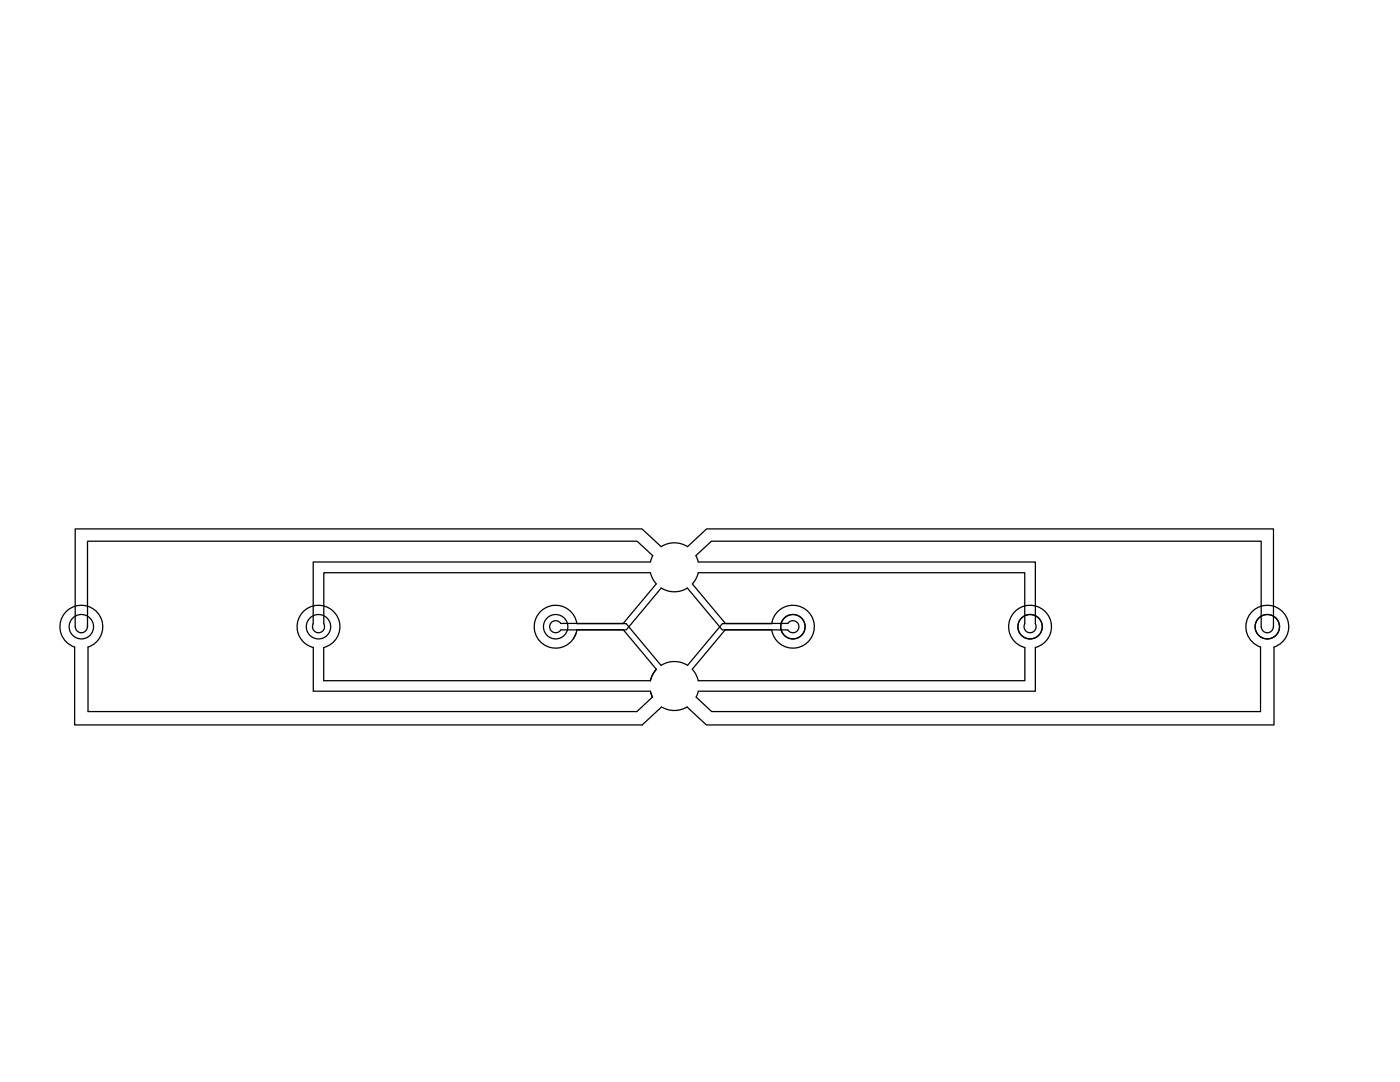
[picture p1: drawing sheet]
<svg xmlns="http://www.w3.org/2000/svg" width="279mm" height="216mm" viewBox="0 0 279 216" stroke-linecap="round" stroke-linejoin="round" font-family="sans-serif">
<g fill="none" stroke="#000" stroke-width=".25">
<path d="M129.8 112.1h-67.3v12.4a1.21 1.21 0 0 0 1.1 1.8 1.21 1.21 0 0 0 1-1.8v-10.2h65.2M129.8 112.1l.5-1.2-3.2-2.9h-109.6v17.1M129.8 114.3l.3 .9 .9 1.3-6.6 7.9h-12.4M138.2 116.5l6.6 7.9h12.4M138.9 110.9l3.1-2.9h109.7v17.1a1.21 1.21 0 0 0 1.2 1.2 1.21 1.21 0 0 0 1.2-1.2M138.9 110.9l.5 1.2h67.2v12.4a1.21 1.21 0 0 1-1 1.8 1.21 1.21 0 0 1-1.1-1.8v-10.2h-65.1l-.6 1.4-.6 .8M17.5 125.1h.1M111.9 124.4a1.21 1.21 0 0 0-1.8-.3 1.21 1.21 0 0 0 0 1.9 1.21 1.21 0 0 0 1.8-.3M115 126.4l-.6 1.1M115.1 124.4a4.3 4.3 0 0 0-6.5-2.9 4.3 4.3 0 0 0 0 7.1 4.3 4.3 0 0 0 6.5-2.9M115.1 125.7h9.3l6.6 7.8M115.1 124.4h9.9l6.9 8.4a4.9 4.9 0 0 1 5.3 0l7-8.4h9.8"/>
<path d="M129.8 135.8h-65.2v-6.6a4.3 4.3 0 0 0 2.5-6.6 4.3 4.3 0 0 0-7.1 0 4.3 4.3 0 0 0 2.5 6.6v8.7h67.3M129.8 137.9l.4 1.2-3.1 2.9h-109.5v-12.9a4.3 4.3 0 0 0 2.1-6.6 4.3 4.3 0 0 0-6.9 0 4.3 4.3 0 0 0 2.1 6.6v15.6h113.3l3.8-3.6M131 133.6l-.9 1.3-.3 .9M139.4 135.8h65.1v-6.6a4.3 4.3 0 0 1-2.4-6.6 4.3 4.3 0 0 1 7 0 4.3 4.3 0 0 1-2.5 6.6v8.7h-67.2M154 125.7h-9.3l-6.5 7.9 .8 1.3 .4 .9M154 124.4a4.3 4.3 0 0 1 6.6-2.9 4.3 4.3 0 0 1 0 7.1 4.3 4.3 0 0 1-6.6-2.9M157.2 124.4a1.21 1.21 0 0 1 1.8-.3 1.21 1.21 0 0 1 0 1.9 1.21 1.21 0 0 1-1.8-.3h-13.1l-6.9-8.4a4.9 4.9 0 0 1-5.2 0l-7 8.4h-13M251.6 129.1v12.9h-109.6l-3.1-2.9 .5-1.2M251.6 129.1a4.3 4.3 0 0 1-2.1-6.6 4.3 4.3 0 0 1 6.9 0 4.3 4.3 0 0 1-2.1 6.6v15.6h-113.3l-3.9-3.6M254.1 125.1v-19.6h-113.1l-3.8 3.6a4.9 4.9 0 0 0-5.3 0l-3.8-3.6h-113.1v19.6a1.22 1.22 0 0 0 1.2 1.2 1.22 1.22 0 0 0 1.2-1.2M132 141.1a4.9 4.9 0 0 0 5.1 0"/>
<circle cx="16.2" cy="125.1" r="2.43"/>
<circle cx="63.6" cy="125.1" r="2.43"/>
<circle cx="110.9" cy="125.1" r="2.43"/>
<circle cx="158.2" cy="125.1" r="2.43"/>
<circle cx="205.6" cy="125.1" r="2.43"/>
<circle cx="252.9" cy="125.1" r="2.43"/>
</g>
</svg>
